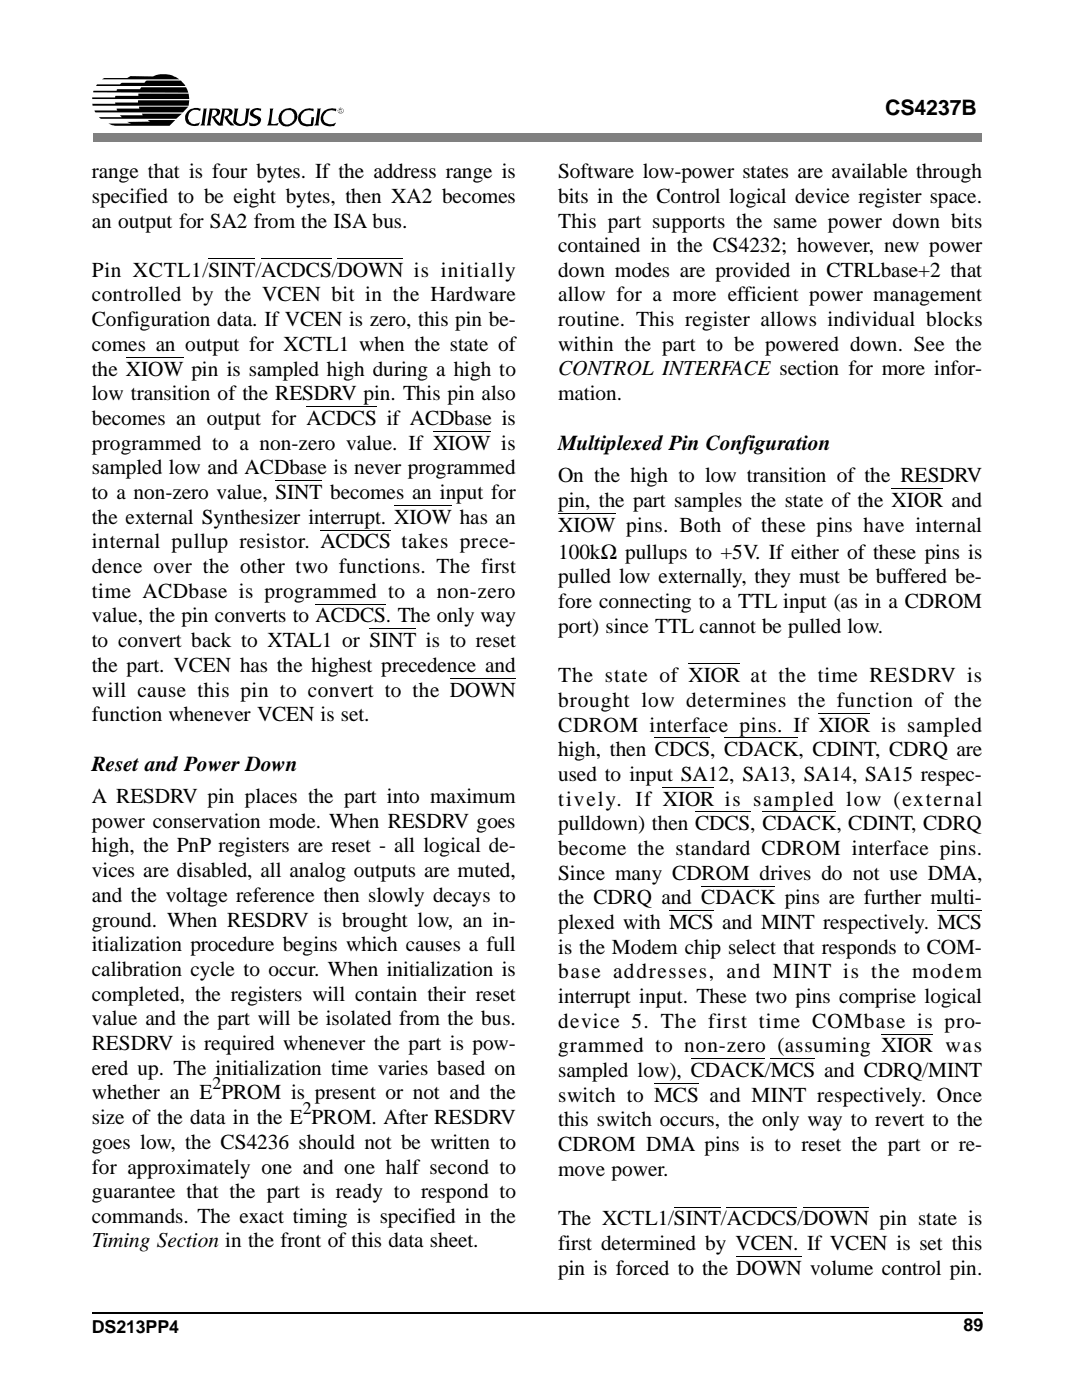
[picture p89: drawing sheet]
<svg xmlns="http://www.w3.org/2000/svg" width="216mm" height="279mm" viewBox="0 0 216 279" stroke-linecap="round" stroke-linejoin="round" font-family="sans-serif">
<defs><g id="words">
<g font-size="4.3">
<text x="176.6" y="23">CS4237B</text>
<text x="18.3" y="35.6">range that is four bytes. If the address range is</text>
<text x="111.4" y="35.6">Software low-power states are available through</text>
<text x="18.3" y="40.5">specified to be eight bytes, then XA2 becomes</text>
<text x="111.4" y="40.5">bits in the Control logical device register space.</text>
<text x="18.3" y="45.4">an output for SA2 from the ISA bus.</text>
<text x="111.4" y="45.4">This part supports the same power down bits</text>
<text x="111.4" y="50.3">contained in the CS4232; however, new power</text>
<text x="18.3" y="55.3">Pin XCTL1/SINT/ACDCS/DOWN is initially</text>
<text x="111.4" y="55.3">down modes are provided in CTRLbase+2 that</text>
<text x="18.3" y="60.1">controlled by the VCEN bit in the Hardware</text>
<text x="18.3" y="65.1">Configuration data. If VCEN is zero, this pin be-</text>
<text x="111.4" y="60.1">allow for a more efficient power management</text>
<text x="111.4" y="65.1">routine. This register allows individual blocks</text>
<text x="18.3" y="70.1">comes an output for XCTL1 when the state of</text>
<text x="111.4" y="70">within the part to be powered down. See the</text>
<text x="18.3" y="74.9">the XIOW pin is sampled high during a high to</text>
<text x="111.4" y="74.9">CONTROL INTERFACE section for more infor-</text>
<text x="18.3" y="79.9">low transition of the RESDRV pin. This pin also</text>
<text x="111.4" y="79.9">mation.</text>
<text x="18.3" y="89.7">programmed to a non-zero value. If XIOW is</text>
<text x="18.3" y="84.8">becomes an output for ACDCS if ACDbase is</text>
<text x="111.4" y="89.9">Multiplexed Pin Configuration</text>
<text x="18.3" y="94.7">sampled low and ACDbase is never programmed</text>
<text x="18.3" y="99.6">to a non-zero value, SINT becomes an input for</text>
<text x="111.4" y="96.2">On the high to low transition of the RESDRV</text>
<text x="111.4" y="101.2">pin, the part samples the state of the XIOR and</text>
<text x="18.3" y="104.5">the external Synthesizer interrupt. XIOW has an</text>
<text x="111.4" y="106.1">XIOW pins. Both of these pins have internal</text>
<text x="18.3" y="109.4">internal pullup resistor. ACDCS takes prece-</text>
<text x="111.4" y="111.5">100kΩ pullups to +5V. If either of these pins is</text>
<text x="18.3" y="114.4">dence over the other two functions. The first</text>
<text x="18.3" y="119.3">time ACDbase is programmed to a non-zero</text>
<text x="111.4" y="116.4">pulled low externally, they must be buffered be-</text>
<text x="18.3" y="124.2">value, the pin converts to ACDCS. The only way</text>
<text x="111.4" y="121.4">fore connecting to a TTL input (as in a CDROM</text>
<text x="18.3" y="129.2">to convert back to XTAL1 or SINT is to reset</text>
<text x="111.4" y="126.3">port) since TTL cannot be pulled low.</text>
<text x="18.3" y="134.1">the part. VCEN has the highest precedence and</text>
<text x="111.4" y="136.2">The state of XIOR at the time RESDRV is</text>
<text x="18.3" y="139">will cause this pin to convert to the DOWN</text>
<text x="18.3" y="143.9">function whenever VCEN is set.</text>
<text x="111.4" y="141">brought low determines the function of the</text>
<text x="111.4" y="146">CDROM interface pins. If XIOR is sampled</text>
<text x="18.3" y="153.9">Reset and Power Down</text>
<text x="111.4" y="150.9">high, then CDCS, CDACK, CDINT, CDRQ are</text>
<text x="111.4" y="155.8">used to input SA12, SA13, SA14, SA15 respec-</text>
<text x="18.3" y="160.3">A RESDRV pin places the part into maximum</text>
<text x="111.4" y="160.8">tively. If XIOR is sampled low (external</text>
<text x="18.3" y="165.2">power conservation mode. When RESDRV goes</text>
<text x="111.4" y="165.7">pulldown) then CDCS, CDACK, CDINT, CDRQ</text>
<text x="18.3" y="170.1">high, the PnP registers are reset - all logical de-</text>
<text x="111.4" y="170.6">become the standard CDROM interface pins.</text>
<text x="18.3" y="175.1">vices are disabled, all analog outputs are muted,</text>
<text x="18.3" y="180">and the voltage reference then slowly decays to</text>
<text x="111.4" y="175.5">Since many CDROM drives do not use DMA,</text>
<text x="18.3" y="184.9">ground. When RESDRV is brought low, an in-</text>
<text x="111.4" y="180.5">the CDRQ and CDACK pins are further multi-</text>
<text x="111.4" y="185.4">plexed with MCS and MINT respectively. MCS</text>
<text x="18.3" y="189.8">itialization procedure begins which causes a full</text>
<text x="111.4" y="190.3">is the Modem chip select that responds to COM-</text>
<text x="18.3" y="194.8">calibration cycle to occur. When initialization is</text>
<text x="111.4" y="195.3">base addresses, and MINT is the modem</text>
<text x="18.3" y="199.7">completed, the registers will contain their reset</text>
<text x="111.4" y="200.2">interrupt input. These two pins comprise logical</text>
<text x="18.3" y="204.6">value and the part will be isolated from the bus.</text>
<text x="18.3" y="209.6">RESDRV is required whenever the part is pow-</text>
<text x="111.4" y="205.1">device 5. The first time COMbase is pro-</text>
<text x="18.3" y="214.4">ered up. The initialization time varies based on</text>
<text x="111.4" y="210">grammed to non-zero (assuming XIOR was</text>
<text x="111.4" y="215">sampled low), CDACK/MCS and CDRQ/MINT</text>
<text x="18.3" y="219.4">whether an E PROM is present or not and the</text>
<text x="111.4" y="219.9">switch to MCS and MINT respectively. Once</text>
<text x="18.3" y="224.4">size of the data in the E PROM. After RESDRV</text>
<text x="111.4" y="224.8">this switch occurs, the only way to revert to the</text>
<text x="18.3" y="229.2">goes low, the CS4236 should not be written to</text>
<text x="111.4" y="229.8">CDROM DMA pins is to reset the part or re-</text>
<text x="18.3" y="234.2">for approximately one and one half second to</text>
<text x="18.3" y="239.1">guarantee that the part is ready to respond to</text>
<text x="111.4" y="234.6">move power.</text>
<text x="18.3" y="244">commands. The exact timing is specified in the</text>
<text x="111.4" y="244.5">The XCTL1/SINT/ACDCS/DOWN pin state is</text>
<text x="18.3" y="248.9">Timing Section in the front of this data sheet.</text>
<text x="111.4" y="249.4">first determined by VCEN. If VCEN is set this</text>
<text x="111.4" y="254.4">pin is forced to the DOWN volume control pin.</text>
</g>
<g font-size="3.6">
<text x="42.4" y="217.4">2</text>
<text x="60.4" y="222.3">2</text>
<text x="18.3" y="266.1">DS213PP4</text>
<text x="192.3" y="265.6">89</text>
</g>
</g></defs>
<g fill="none" stroke="#000" stroke-width=".2">
<path d="M41.6 51.6h9.3M52.1 51.6h14.1M67.4 51.6h13M25.1 71.3h11.5M55 95.9h9.3M61.1 81.1h14.1M86.4 86.1h11.4M177.9 97.5h10.2M63.9 105.8h14.1M78.7 100.9h11.4M111.4 102.5h11.4M63 120.6h14"/>
<path d="M73.7 125.5h9.3M89.8 135.4h13.1M137.4 132.5h10.2M130.7 147.2h11M132.3 157.1h10.2M144.5 147.2h14.7M163.4 142.4h10.2M138.7 162h11M139.9 176.8h14.8M152.1 162h14.8M133.5 181.8h8.9M187.1 181.8h8.8"/>
<path d="M130.5 216.3h8.9M137.8 211.3h14.8M153.8 211.3h8.8M175.9 206.4h10.2M134.5 240.9h9.3M145 240.9h14.1M146.9 250.7h13.1M160.3 240.9h13"/>
</g>
<path d="M18.7 26.5h177.2v1.7h-177.2z" fill="#808080"/>
<g fill="#000">
<path d="M18.7 18.1h4.6l.1-.3h4.5l.3-.4h8.9l.5 1.1-19-.1z" fill-rule="evenodd"/>
<path d="M18.4 19.4h4.6v-.3h4.6v-.4h10l.2 1.1h-19.4z" fill-rule="evenodd"/>
<path d="M19.4 16.8h4.5l.4-.3h4.5l.5-.4h6.8l.9 1.1h-17.8z" fill-rule="evenodd"/>
<path d="M20.4 15.8l.4-.2h4.6l.6-.4 4.5 .1a5.3 5.3 0 0 1 5.3 .5z" fill-rule="evenodd"/>
<path d="M18.4 20.7h4.6v-.2h4.5v-.5h10.3l-.2 1.1h-19.1z" fill-rule="evenodd"/>
<path d="M18.8 22.1h4.6l-.1-.4h4.5l-.1-.4h9.9l-1.1 1.1h-17.5z" fill-rule="evenodd"/>
<path d="M19.7 23.4h4.6l-.4-.4h4.6l-.2-.3h8l-1.1 1h-15.1z" fill-rule="evenodd"/>
<path d="M21.6 24.7h4.6l-.8-.4h4.6l-.5-.3h5.5l-1.2 1.1h-10.9z" fill-rule="evenodd"/>
<path d="M37.4 22.3a2.7 2.7 0 0 1 2.7-.6l-.2 .5a1.52 1.52 0 0 0-1.9 .2 1.52 1.52 0 0 0-.2 1.9l.2 .2a1.29 1.29 0 0 0 1.5 .1l.4-.2a1.16 1.16 0 0 1-1.6 .7 1.64 1.64 0 0 1-1.3-1.1 1.64 1.64 0 0 1 .4-1.7z" fill-rule="evenodd"/>
<path d="M40.6 21.7h.8l-.2 .1-.4 2.9 .1 .3h-.9l.2-.3z" fill-rule="evenodd"/>
<path d="M41.7 21.7h1.8a.6 .6 0 0 1 .4 .9l-.3 .4-.7 .4 1.3 1.6h-.7l-.7-.7-.5-1a.75 .75 0 0 0 .9-.4 .75 .75 0 0 0-.3-1h-.5l-.4 2.8 .1 .3h-1l.3-.3 .4-2.8z" fill-rule="evenodd"/>
<path d="M44.2 21.7h1.6l.4 .2 .2 .2v.5l-.9 .8 .3 .7 1 .9h-.8l-.7-.7-.5-1a.75 .75 0 0 0 .8-.4 .75 .75 0 0 0-.1-.8l-.6-.2-.5 2.8 .2 .3h-.9l.2-.2 .5-2.9z" fill-rule="evenodd"/>
<path d="M46.7 21.7h.9l-.2 .3-.3 2a.9 .9 0 0 0 .9 .7 .9 .9 0 0 0 .9-.7l.2-2.1-.1-.2h.9l-.2 .3-.3 2.1a1.57 1.57 0 0 1-1.4 1.1 1.57 1.57 0 0 1-1.5-.9l.3-2.4z" fill-rule="evenodd"/>
<path d="M50 22.1l.4-.3 1-.3 .7 .2v.5a.89 .89 0 0 0-.9-.3 .89 .89 0 0 0-.7 .7l.5 .4a1 1 0 0 1 1.1 1.1 1.64 1.64 0 0 1-2.3 .9l-.1-.6a1.05 1.05 0 0 0 1.8-.3 .82 .82 0 0 0-.8-.6l-.2-.1a.83 .83 0 0 1-.5-1.3z" fill-rule="evenodd"/>
<path d="M53.8 21.7h.8l-.2 .4-.3 2.6 .6 .1 .9-.3-.2 .5h-2.1l.2-.3 .2-1z" fill-rule="evenodd"/>
<path d="M56.1 22.2l.7-.5 1-.2 .9 .4 .1 .1h-1.6l-.6 .3-.4 .6v1v.3l.6 .6h.7l.7-.2 .5-.8v-1l-.4-.7-.3-.1h.8l.4 .5 .2 .6-.1 .7-.3 .5-.5 .5-.9 .4h-.8l-.5-.2-.6-.6-.2-.6 .2-.9z" fill-rule="evenodd"/>
<path d="M60.2 22.1l.7-.4 .9-.1 .8 .1-.1 .5a1.58 1.58 0 0 0-2 .3 1.58 1.58 0 0 0-.1 2l.2 .1a1.68 1.68 0 0 0 1.4 .1l.1-1.3h.6l-.2 1.6a2.37 2.37 0 0 1-2.8-.5 1.74 1.74 0 0 1 .5-2.4z" fill-rule="evenodd"/>
<path d="M63.2 21.7h.9l-.2 .1-.4 2.9 .1 .3h-.9l.3-.3 .4-2.8z" fill-rule="evenodd"/>
<path d="M64.7 22.1a2.74 2.74 0 0 1 2.4-.4l-.1 .5a1.56 1.56 0 0 0-2 .2 1.56 1.56 0 0 0-.1 2.1l.2 .1a1.74 1.74 0 0 0 1.9-.1l-.3 .7a2.14 2.14 0 0 1-2.6-1.1v-.9z" fill-rule="evenodd"/>
<path d="M67.5 21.7l.2-.1-.2 .3v.5l.2 .2 .6-.1a.49 .49 0 0 0 .1-.8l-.2-.1 .2 .1a.57 .57 0 0 1-.2 .9l-.5 .1-.2-.1-.1-.4z" fill-rule="evenodd"/>
<path d="M67.7 21.7l.5 .2-.1 .2 .2 .3-.2-.1v-.2h-.3v-.2l.1 .2h.2v-.2h-.4z" fill-rule="evenodd"/>
<path d="M67.8 22.1l.1 .3h-.2z" fill-rule="evenodd"/>
<path d="M67.7 21.5l.5 .1z" fill-rule="evenodd"/>
</g>
<path d="M18.3 262h177.8" fill="none" stroke="#000" stroke-width=".32"/>
<use href="#words"/>
</svg>
